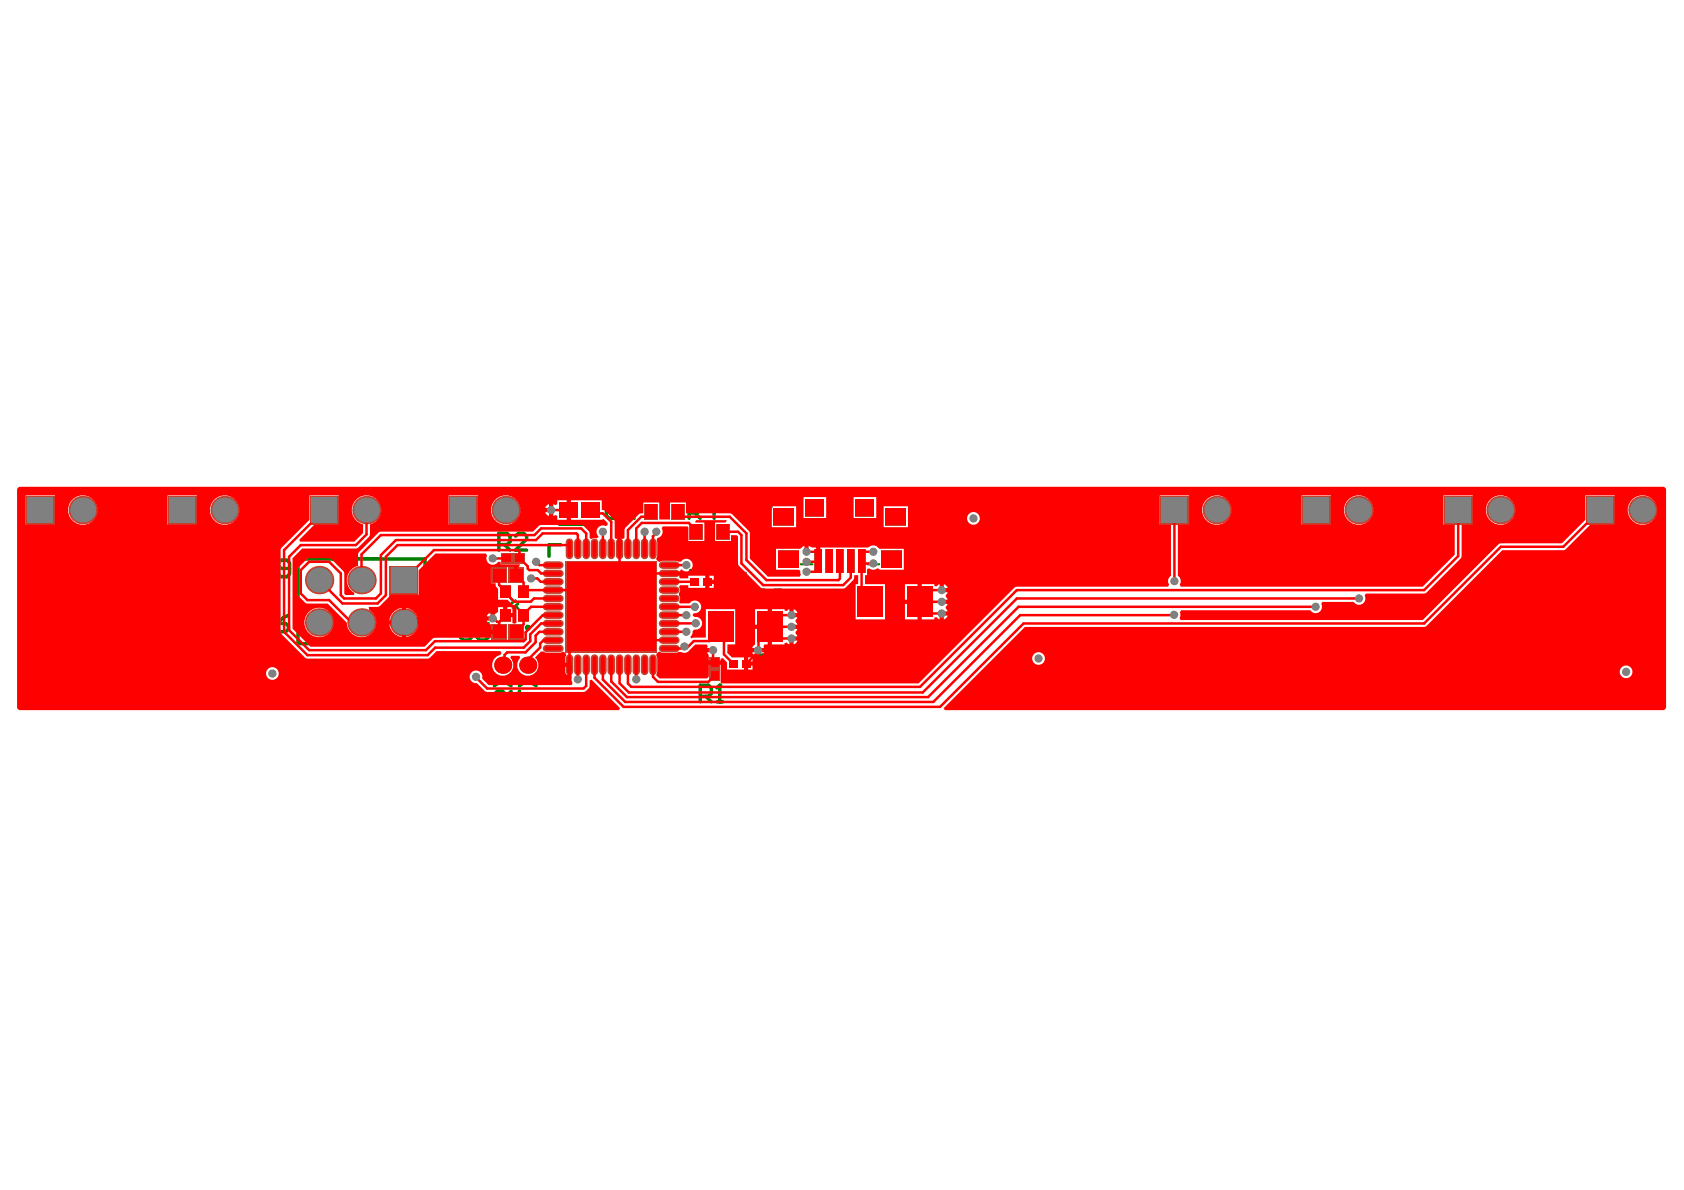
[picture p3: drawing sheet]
<svg xmlns="http://www.w3.org/2000/svg" width="297mm" height="210mm" viewBox="0 0 297 210" stroke-linecap="round" stroke-linejoin="round" font-family="sans-serif">
<g fill="#800080">
<path d="M128.6 116.3h1.5v1.4h-1.5z" fill-rule="evenodd"/>
<path d="M130.8 116.3h1.6v1.4h-1.6z" fill-rule="evenodd"/>
<path d="M124.9 107.8h4.4v5.5h-4.4z" fill-rule="evenodd"/>
<path d="M133.6 107.8h4.4v5.5h-4.4z" fill-rule="evenodd"/>
<path d="M113.8 89h2.1v2.5h-2.1z" fill-rule="evenodd"/>
<path d="M118.6 89h2v2.5h-2z" fill-rule="evenodd"/>
<path d="M125.4 118.4h1.3v1.4h-1.3z" fill-rule="evenodd"/>
<path d="M125.4 116.2h1.3v1.4h-1.3z" fill-rule="evenodd"/>
<path d="M121.8 92.5h2.1v2.5h-2.1z" fill-rule="evenodd"/>
<path d="M126.5 92.5h2.1v2.5h-2.1z" fill-rule="evenodd"/>
<path d="M102.4 88.6h3.4v2.7h-3.4z" fill-rule="evenodd"/>
<path d="M98.7 88.6h3.3v2.7h-3.3z" fill-rule="evenodd"/>
<path d="M90.9 97.8h1.5v1.4h-1.5z" fill-rule="evenodd"/>
<path d="M88.7 97.8h1.4v1.4h-1.4z" fill-rule="evenodd"/>
<path d="M87 110.4h2.1v2.1h-2.1z" fill-rule="evenodd"/>
<path d="M90 110.4h2.1v2.1h-2.1z" fill-rule="evenodd"/>
<path d="M90 100.4h2.1v2.1h-2.1z" fill-rule="evenodd"/>
<path d="M87 100.4h2.1v2.1h-2.1z" fill-rule="evenodd"/>
<path d="M121.8 101.9h1.5v1.4h-1.5z" fill-rule="evenodd"/>
<path d="M124 101.9h1.5v1.4h-1.5z" fill-rule="evenodd"/>
<path d="M151.3 103.4h4.4v5.5h-4.4z" fill-rule="evenodd"/>
<path d="M160 103.4h4.4v5.5h-4.4z" fill-rule="evenodd"/>
<path d="M88.2 107.5h1.8v2h-1.8z" fill-rule="evenodd"/>
<path d="M91.5 107.5h1.7v2h-1.7z" fill-rule="evenodd"/>
<path d="M91.5 103.4h1.7v2h-1.7z" fill-rule="evenodd"/>
<path d="M88.2 103.4h1.8v2h-1.8z" fill-rule="evenodd"/>
<path d="M100 99.2h15.6v15.6h-15.6z" fill-rule="evenodd"/>
</g>
<g fill="#800080">
<circle cx="88.7" cy="117.3" r="1.47"/>
<circle cx="93.1" cy="117.3" r="1.47"/>
</g>
<g fill="none" stroke="#800080" stroke-width=".74">
<path d="M96.4 99.7h2.4M100.5 95.6v2.4M101.9 95.6v2.4M103.4 95.6v2.4M104.9 95.6v2.4M106.3 95.6v2.4M107.8 95.6v2.4M109.3 95.6v2.4M110.8 95.6v2.4M112.2 95.6v2.4M113.7 95.6v2.4M115.2 95.6v2.4"/>
<path d="M116.9 99.7h2.3M96.4 101.1h2.4M96.4 102.6h2.4M96.4 104.1h2.4M96.4 105.6h2.4M96.4 107h2.4M96.4 108.5h2.4M96.4 110h2.4M96.4 111.4h2.4M96.4 112.9h2.4M96.4 114.4h2.4M100.5 116.1v2.3"/>
<path d="M101.9 116.1v2.3M103.4 116.1v2.3M104.9 116.1v2.3M106.3 116.1v2.3M107.8 116.1v2.3M109.3 116.1v2.3M110.8 116.1v2.3M112.2 116.1v2.3M113.7 116.1v2.3M115.2 116.1v2.3M116.9 101.1h2.3M116.9 102.6h2.3"/>
<path d="M116.9 104.1h2.3M116.9 105.6h2.3M116.9 107h2.3M116.9 108.5h2.3M116.9 110h2.3M116.9 111.4h2.3M116.9 112.9h2.3M116.9 114.4h2.3"/>
</g>
<g fill="#800080">
<path d="M143.7 97h1.2v4.1h-1.2z" fill-rule="evenodd"/>
<path d="M151.4 97h1.2v4.1h-1.2z" fill-rule="evenodd"/>
<path d="M149.5 97h1.2v4.1h-1.2z" fill-rule="evenodd"/>
<path d="M145.6 97h1.2v4.1h-1.2z" fill-rule="evenodd"/>
<path d="M147.6 97h1.1v4.1h-1.1z" fill-rule="evenodd"/>
<path d="M156.2 89.7h3.6v2.9h-3.6z" fill-rule="evenodd"/>
<path d="M136.5 89.7h3.6v2.9h-3.6z" fill-rule="evenodd"/>
<path d="M150.9 88.1h3.3v2.9h-3.3z" fill-rule="evenodd"/>
<path d="M142.1 88.1h3.3v2.9h-3.3z" fill-rule="evenodd"/>
<path d="M137.3 97.2h3.5v2.9h-3.5z" fill-rule="evenodd"/>
<path d="M155.5 97.2h3.5v2.9h-3.5z" fill-rule="evenodd"/>
</g>
<g fill="#c64230">
<circle cx="101.3" cy="113.5" r="1.04"/>
<circle cx="101.3" cy="110.3" r="1.04"/>
<circle cx="101.3" cy="107" r="1.04"/>
<circle cx="101.3" cy="103.8" r="1.04"/>
<circle cx="101.3" cy="100.6" r="1.04"/>
<circle cx="104.6" cy="113.5" r="1.04"/>
<circle cx="104.6" cy="110.3" r="1.04"/>
<circle cx="104.6" cy="107" r="1.04"/>
<circle cx="104.6" cy="103.8" r="1.04"/>
<circle cx="104.6" cy="100.6" r="1.04"/>
<circle cx="107.8" cy="113.5" r="1.04"/>
<circle cx="107.8" cy="110.3" r="1.04"/>
<circle cx="107.8" cy="107" r="1.04"/>
<circle cx="107.8" cy="103.8" r="1.04"/>
<circle cx="107.8" cy="100.6" r="1.04"/>
<circle cx="111.1" cy="113.5" r="1.04"/>
<circle cx="111.1" cy="110.3" r="1.04"/>
<circle cx="111.1" cy="107" r="1.04"/>
<circle cx="111.1" cy="103.8" r="1.04"/>
<circle cx="111.1" cy="100.6" r="1.04"/>
<circle cx="114.3" cy="113.5" r="1.04"/>
<circle cx="114.3" cy="110.3" r="1.04"/>
<circle cx="114.3" cy="107" r="1.04"/>
<circle cx="114.3" cy="103.8" r="1.04"/>
<circle cx="114.3" cy="100.6" r="1.04"/>
<circle cx="14.6" cy="90" r="2.51"/>
<circle cx="39.6" cy="90" r="2.51"/>
<circle cx="56.3" cy="109.8" r="2.51"/>
<circle cx="56.3" cy="102.3" r="2.51"/>
<circle cx="63.8" cy="102.3" r="2.51"/>
<circle cx="63.8" cy="109.8" r="2.51"/>
<circle cx="64.7" cy="90" r="2.51"/>
<circle cx="71.2" cy="109.8" r="2.51"/>
<circle cx="89.2" cy="90" r="2.51"/>
<circle cx="214.6" cy="90" r="2.51"/>
<circle cx="239.7" cy="90" r="2.51"/>
<circle cx="264.7" cy="90" r="2.51"/>
<circle cx="289.7" cy="90" r="2.51"/>
<circle cx="88.7" cy="117.3" r="1.53"/>
<circle cx="93.1" cy="117.3" r="1.53"/>
</g>
<g fill="#c64230">
<path d="M4.6 87.5h5v5h-5z" fill-rule="evenodd"/>
<path d="M29.6 87.5h5.1v5h-5.1z" fill-rule="evenodd"/>
<path d="M54.7 87.5h5v5h-5z" fill-rule="evenodd"/>
<path d="M68.7 99.8h5.1v5h-5.1z" fill-rule="evenodd"/>
<path d="M79.2 87.5h5v5h-5z" fill-rule="evenodd"/>
<path d="M204.6 87.5h5.1v5h-5.1z" fill-rule="evenodd"/>
<path d="M229.7 87.5h5v5h-5z" fill-rule="evenodd"/>
<path d="M254.7 87.5h5v5h-5z" fill-rule="evenodd"/>
<path d="M279.7 87.5h5v5h-5z" fill-rule="evenodd"/>
<path d="M128.6 116.3h1.5v1.4h-1.5z" fill-rule="evenodd"/>
<path d="M130.8 116.3h1.6v1.4h-1.6z" fill-rule="evenodd"/>
<path d="M124.9 107.8h4.4v5.5h-4.4z" fill-rule="evenodd"/>
<path d="M133.6 107.8h4.4v5.5h-4.4z" fill-rule="evenodd"/>
<path d="M113.7 88.9h2.4v2.8h-2.4z" fill-rule="evenodd"/>
<path d="M118.4 88.9h2.4v2.8h-2.4z" fill-rule="evenodd"/>
<path d="M125.1 118.1h1.9v2h-1.9z" fill-rule="evenodd"/>
<path d="M125.1 115.9h1.9v2h-1.9z" fill-rule="evenodd"/>
<path d="M121.7 92.4h2.3v2.8h-2.3z" fill-rule="evenodd"/>
<path d="M126.4 92.4h2.3v2.8h-2.3z" fill-rule="evenodd"/>
<path d="M102.4 88.6h3.4v2.7h-3.4z" fill-rule="evenodd"/>
<path d="M98.7 88.6h3.3v2.7h-3.3z" fill-rule="evenodd"/>
<path d="M90.6 97.5h2.1v2h-2.1z" fill-rule="evenodd"/>
<path d="M88.4 97.5h2v2h-2z" fill-rule="evenodd"/>
<path d="M86.7 110.1h2.7v2.7h-2.7z" fill-rule="evenodd"/>
<path d="M89.7 110.1h2.7v2.7h-2.7z" fill-rule="evenodd"/>
<path d="M89.7 100.1h2.7v2.7h-2.7z" fill-rule="evenodd"/>
<path d="M86.7 100.1h2.7v2.7h-2.7z" fill-rule="evenodd"/>
<path d="M121.8 101.9h1.5v1.4h-1.5z" fill-rule="evenodd"/>
<path d="M124 101.9h1.5v1.4h-1.5z" fill-rule="evenodd"/>
<path d="M151.3 103.4h4.4v5.5h-4.4z" fill-rule="evenodd"/>
<path d="M160 103.4h4.4v5.5h-4.4z" fill-rule="evenodd"/>
<path d="M88.2 107.4h1.8v2.2h-1.8z" fill-rule="evenodd"/>
<path d="M91.4 107.4h1.9v2.2h-1.9z" fill-rule="evenodd"/>
<path d="M91.4 103.3h1.9v2.1h-1.9z" fill-rule="evenodd"/>
<path d="M88.2 103.3h1.8v2.1h-1.8z" fill-rule="evenodd"/>
<path d="M99.7 98.9h16.2v16.2h-16.2z" fill-rule="evenodd"/>
</g>
<g fill="none" stroke="#c64230" stroke-width="1.3">
<path d="M96.4 99.7h2.4M100.5 95.6v2.4M101.9 95.6v2.4M103.4 95.6v2.4M104.9 95.6v2.4M106.3 95.6v2.4M107.8 95.6v2.4M109.3 95.6v2.4M110.8 95.6v2.4M112.2 95.6v2.4M113.7 95.6v2.4M115.2 95.6v2.4"/>
<path d="M116.9 99.7h2.3M96.4 101.1h2.4M96.4 102.6h2.4M96.4 104.1h2.4M96.4 105.6h2.4M96.4 107h2.4M96.4 108.5h2.4M96.4 110h2.4M96.4 111.4h2.4M96.4 112.9h2.4M96.4 114.4h2.4M100.5 116.1v2.3"/>
<path d="M101.9 116.1v2.3M103.4 116.1v2.3M104.9 116.1v2.3M106.3 116.1v2.3M107.8 116.1v2.3M109.3 116.1v2.3M110.8 116.1v2.3M112.2 116.1v2.3M113.7 116.1v2.3M115.2 116.1v2.3M116.9 101.1h2.3M116.9 102.6h2.3"/>
<path d="M116.9 104.1h2.3M116.9 105.6h2.3M116.9 107h2.3M116.9 108.5h2.3M116.9 110h2.3M116.9 111.4h2.3M116.9 112.9h2.3M116.9 114.4h2.3"/>
</g>
<g fill="#c64230">
<path d="M143.7 96.9h1.2v4.2h-1.2z" fill-rule="evenodd"/>
<path d="M151.4 96.9h1.2v4.2h-1.2z" fill-rule="evenodd"/>
<path d="M149.4 96.9h1.3v4.2h-1.3z" fill-rule="evenodd"/>
<path d="M145.6 96.9h1.3v4.2h-1.3z" fill-rule="evenodd"/>
<path d="M147.5 96.9h1.3v4.2h-1.3z" fill-rule="evenodd"/>
<path d="M156.2 89.6h3.6v3h-3.6z" fill-rule="evenodd"/>
<path d="M136.5 89.6h3.6v3h-3.6z" fill-rule="evenodd"/>
<path d="M150.9 88h3.3v3h-3.3z" fill-rule="evenodd"/>
<path d="M142.1 88h3.3v3h-3.3z" fill-rule="evenodd"/>
<path d="M137.2 97.1h3.6v3h-3.6z" fill-rule="evenodd"/>
<path d="M155.5 97.1h3.6v3h-3.6z" fill-rule="evenodd"/>
</g>
<g fill="none" stroke="#008000" stroke-width=".59">
<path d="M4.5 97h37.1v11.8h-37.1zM18 97v11.8M30.7 97v11.8M52.5 98.6h22.5v14.9h-22.5zM98.7 87.5h7.1M98.7 92.5h7.1M98.9 96.1h-2.1v2M116.7 96.1h2.1v2M117.1 89.4h.3M117.1 91.1h.3M125 92.9h.3M125 94.7h.3"/>
<path d="M4.5 116.7h36.8M4.5 110.9h37.1v11.7h-37.1zM4.5 102.9h36.8M18 110.9v11.7M30.7 110.9v11.7M48.9 110h1.5l.5 .5v.5l-.5 .4h-1l-.5-.4zM50.9 108.5l-1 .5-1 1M76.6 103.8h1M77.1 100.9v2.9M96.8 115.9v2.1h2.1M118.8 115.9v2.1h-2.1M121.8 104.6h3.7"/>
<path d="M121.8 100.6h3.7M128.6 119h3.8M128.6 115h3.8M130.2 113.3h2.5M130.2 107.8h2.5M156.6 108.9h2.5M156.6 103.4h2.5"/>
</g>
<path d="M90 105.4l.4 .6M90.9 106.9h.1l.5 .6M90.9 105.9l-.9 .7M91.4 106.5l-1 .7" fill="none" stroke="#008000" stroke-width=".44"/>
<path d="M137.3 93.4v3M141.2 99.5h2.1M153 99.5h2.1M159 93.4v3" fill="none" stroke="#008000" stroke-width=".37"/>
<circle cx="77.1" cy="100.9" r=".29" fill="#008000"/>
<path d="M35.7 115.3h1M36.2 112.3v3M77.1 100.9l-.5 .4" fill="none" stroke="#008000" stroke-width=".59"/>
<circle cx="36.2" cy="112.3" r=".29" fill="#008000"/>
<path d="M23 112.8l.5-.5h1l.5 .5v.5M36.2 112.3l-.5 .5" fill="none" stroke="#008000" stroke-width=".59"/>
<circle cx="25" cy="113.3" r=".29" fill="#008000"/>
<path d="M5.6 104.4v1.9l1 1 1-1v-1.9M8.6 104.4v2.4l.5 .5h1l.5-.5v-2.4M10.1 119.7h1.4l.5 .5v.5l-.5 .5h-.9l-.5-.5zM12 118.2l-1 .5-.9 1M12.3 112.3h-1.9v1.5l.9-.5h.5l.5 .5v1l-.5 .5h-1l-.4-.5M13.5 104.9l-.5-.5h-1l-.5 .5v.5l.5 .5h1l.5 .4v.5l-.5 .5h-1l-.5-.5M14.5 104.4v2.9h1.4l.5-.5v-.5l-.5-.4h-1.4M24 113.8h.5M24.5 113.8l.5 .5v.5l-.5 .5h-1l-.5-.5M24.7 119.7h-2l1.5-1.5v3M25 113.3l-.5 .5M35.1 118.7l.5-.5h1l.5 .5v.5l-2 2h2" fill="none" stroke="#008000" stroke-width=".59"/>
<circle cx="14.5" cy="105.9" r=".29" fill="#008000"/>
<g fill="none" stroke="#008000" stroke-width=".59">
<path d="M8.9 98.5h1M9.4 98.5v2.9M13.3 99l-.5-.5h-1l-.5 .5v.5l.5 .5h1l.5 .5v.5l-.5 .4h-1l-.5-.4M14.3 99l.5-.5h1l.4 .5v2l-.4 .4h-1l-.5-.4zM22.3 99l-.5-.5h-.9l-.5 .5v.5l.5 .5h.9l.5 .5v.5l-.5 .4h-.9l-.5-.4M25.3 99l-.5-.5h-1l-.5 .5v2l.5 .4h1l.5-.4M26.3 98.5v2.9M26.7 100l1.5 1.4M28.2 98.5l-1.9 2M37.1 99l-.5-.5h-1l-.5 .5v.5l.5 .5h1l.5 .5v.5l-.5 .4h-1l-.5-.4M38 98.5h2M39 98.5v2.9"/>
<path d="M121.6 90.5h1.4l.5-.5v-1l-.5-.5h-1.4v2.9M122.5 90.5l1 .9M124.2 97.8h1.5l.5-.5v-1l-.5-.4h-1.5v2.9M125.2 97.8l1 1M126.5 90h-2l1.5-1.5v2.9M127.1 96.3l.5-.4h1l.5 .4v.5M5.9 101.4v-2.9l1 1 1-1v2.9M8.9 101.4h1M14.5 104.4h1.4l.5 .5v.5l-.5 .5h-1.4M19.5 107.3v-2.9l1 1 .9-1v2.9M22.4 104.9l.5-.5h1l.5 .5v1.9l-.5 .5h-1l-.5-.5zM27.3 104.9l-.5-.5h-.9l-.5 .5v.5l.5 .5h.9l.5 .4v.5l-.5 .5h-.9l-.5-.5"/>
<path d="M28.3 104.4h1M28.3 107.3h1M28.8 104.4v2.9M32.1 100.5h1.5l.5-.5v-1l-.5-.5h-1.5v2.9M33.1 100.5l1 .9M34.1 104.9l-.5-.5h-1l-.5 .5v1.9l.5 .5h1l.5-.5v-.9h-1M37.1 104.4v2.9l-2-2.9v2.9M38 104.4h1.5l.5 .5v1.9l-.5 .5h-1.5zM87.2 119l2.9 2M90.1 119l-2.9 2M91.6 119l3 2M94.6 119l-3 2"/>
<path d="M89.2 123.9v-1.5l-.5-.5h-1l-.5 .5v1.5h2.9M90.1 121.9l-.9 1M91.6 121.9v2M91.6 122.9h3"/>
</g>
<circle cx="129.1" cy="96.8" r=".29" fill="#008000"/>
<path d="M128.1 97.3h.5M128.6 97.3l.5 .5v.5l-.5 .5h-1l-.5-.5M129.1 96.8l-.5 .5M123.5 122.8h1.5l.5-.5v-.9l-.5-.5h-1.5v2.9M124.5 122.8l1 1M126.5 123.8h.9M127 120.9v2.9" fill="none" stroke="#008000" stroke-width=".59"/>
<circle cx="127" cy="120.9" r=".29" fill="#008000"/>
<path d="M46.2 100.8h1.5l.4-.5v-1l-.4-.5h-1.5v2.9M51.1 100.3h-1.5l-.5-.5v-.5l.5-.5h1l.5 .5v1.9l-.5 .5h-1l-.5-.5M135.2 116.1l-.5-.5h-.9l-.5 .5v1.9l.5 .5h.9l.5-.5M135.3 104.6l-.5-.5h-1l-.5 .5v1.9l.5 .5h1l.5-.5M136.3 104.6l.5-.5h.9l.5 .5v.5M138.2 117h-2l1.5-1.4v2.9M127 120.9l-.5 .5" fill="none" stroke="#008000" stroke-width=".59"/>
<circle cx="138.2" cy="105.1" r=".29" fill="#008000"/>
<path d="M83.5 105l1.9 2.9M85.4 105l-1.9 2.9M86.4 107.9h1M86.9 105v2.9M137.3 105.6h.4M137.7 105.6l.5 .5v.4l-.5 .5h-.9l-.5-.5M138.2 105.1l-.5 .5" fill="none" stroke="#008000" stroke-width=".59"/>
<circle cx="86.9" cy="105" r=".29" fill="#008000"/>
<path d="M133 86.4h1M133.5 86.4v2.5l-.5 .5h-.5l-.4-.5M135 89.4h1M135.5 86.4v3M86.9 105l-.5 .5" fill="none" stroke="#008000" stroke-width=".59"/>
<circle cx="135.5" cy="86.4" r=".29" fill="#008000"/>
<path d="M84.1 100h2v.5l-2 1.9v.5M88 96.1h1.5l.5-.5v-1l-.5-.5h-1.5v2.9M89 96.1l1 .9M90.9 94.6l.5-.5h1l.5 .5v.5l-2 1.9h2M135.5 86.4l-.5 .5M83.2 100.5l-.5-.5h-1l-.5 .5v1.9l.5 .5h1l.5-.5M153.4 110.2l-.4-.5h-1l-.5 .5v1.9l.5 .5h1l.4-.5M154.4 112.6h1M154.9 109.7v2.9" fill="none" stroke="#008000" stroke-width=".59"/>
<circle cx="154.9" cy="109.7" r=".29" fill="#008000"/>
<path d="M108.9 89l-.5-.5h-1l-.4 .5v2l.4 .4h1l.5-.4M109.9 89l.5-.5h1l.5 .5v.5l-2 1.9h2M83.2 110.5l-.5-.5h-1l-.5 .5v1.9l.5 .5h1l.5-.5M84.2 111.4h1.4l.5 .5v.5l-.5 .5h-.9l-.5-.5zM86.1 110l-1 .5-.9 .9M120 115.9v2.4l.5 .5h1l.4-.5v-2.4M122.9 118.8h1M123.4 115.9v2.9M128.5 101.6l-.5-.4h-.9l-.5 .4v2l.5 .5h.9l.5-.5M131.5 101.2h-2v1.4l1-.5h.5l.5 .5v1l-.5 .5h-1l-.5-.5M154.9 109.7l-.5 .5" fill="none" stroke="#008000" stroke-width=".59"/>
<circle cx="123.4" cy="115.9" r=".29" fill="#008000"/>
<path d="M123.4 115.9l-.5 .4" fill="none" stroke="#008000" stroke-width=".59"/>
<circle cx="93.1" cy="110.7" r=".15" fill="none" stroke="#008000" stroke-width=".75"/>
<circle cx="118.3" cy="94.2" r=".37" fill="none" stroke="#008000" stroke-width=".74"/>
<path d="M3.3 86l290.1-.1a.56 .56 0 0 1 .5 .5v38.4l-.5 .5h-126.8l-.1-.4 14.3-14.3 70.6-.1 13.6-13.5h11l4.5-4.4h4.3v-5.2h-5.2v4.3l-4.1 4.1-11 .1-13.6 13.5h-42.7l-.1-.4 .1-.3-.1-.7 .2-.4h22.8a1.12 1.12 0 0 0 1.5 .4 1.12 1.12 0 0 0 .5-1.5l.2-.3h5.5a1.12 1.12 0 0 0 1.5 .3 1.12 1.12 0 0 0 .4-1.4l.2-.4h10.3l.4-.2 6.2-6.2v-5.7h2v-5.2h-5.2v5.2h2v5.2l-5.7 5.7h-42.6l-.2-.4 .2-.4a1.11 1.11 0 0 0-.5-1.1v-9h1.9v-5.2h-5.1v5.2h1.9v9a1.13 1.13 0 0 0-.3 1.5l-.2 .4h-26.9l-17.1 17h-34.8l-.1-3.2h-2.1v2l-.3 .4h-8.4l-.5-.6 .1-.7v-2.3l-.2-.5 .2-.4 .5-.3 .5 .2h2.3l.9-.1a1.11 1.11 0 0 0 1.6-.3l.9-1h2.1l.1 .4-.1 .2h1.1v.8h-1.1l.3 .7v.7h2.1v-.3l.4-.1 .7 .7v1.3h3v-2.1h-2.1l-.8-.8v-1.5h1.4v-6.2h-5.2v5h-2.1l-.4 .1-.3-.3 .3-.2 .2-.8 .2-.2a1.16 1.16 0 0 0 1.4-1.1 1.16 1.16 0 0 0-1.3-1.2l-.3-.2 .1-.4a1.22 1.22 0 0 0 1.2-.5 1.22 1.22 0 0 0 0-1.3 1.13 1.13 0 0 0-1.9 0h-1.7l-.1-.3 .2-.5-.2-.6v-.4a.74 .74 0 0 0 0-1l.1-.4h1.5v.5h3v-2.2l-3 .1v.4h-1.5l-.1-.4 .1-.1h-1.9v-.7h1.9l.2-.3 .3 .1a1.13 1.13 0 0 0 1.6-.3 1.13 1.13 0 0 0-.3-1.6 1.13 1.13 0 0 0-1.6 .4l-.9-.2h-2.3l-.5 .2-.5-.2-.2-.4 .2-.5v-2.4l-.1-.3 .2-.4a1.11 1.11 0 0 0 .7-1.7l.2-.4h4.3l.2 .2v2.4h2.8v-3.2h-1.6l.2-.4h5.4l-.2 .4h-1.9v3.2h2.8v-1h1l.3 .2v5l4.2 4.2h14.3l.5-.2 1.3-1.3 .1-.2 .1-.7h.7v1.6h-.5v6.3h5.2v-6.3h-3.5v-1.6h.3v-1l.4-.2 .1 .1a1.08 1.08 0 0 0 1.4-.1l.3 .2v.1h4.3v-3.7h-4.3l-.2-.2a1.06 1.06 0 0 0-1.6-.1l-8.6 .1v2.4h-.8v-2.4l-.9-.1-.4-.2v1h-.7v-1l-.7 .5h-4.3v3.7h3.9l.3 .1 .2 .7-.2 .4h-5.7l-3.1-3.2-.1-4.6-3.3-3.3-7.9-.1v-1.9h-2.8v3h-1.9v-3h-2.8v1.9l-.8 .2-2.4 2.4-.1 .4v1.4l-.4 .2-.1-.1v1.8h-.8v-1.8l-.1 .1-.4-.2v-3.1l-1.6-1.7-.7-.1v-1.7h-5.4v3.4h5.4l.4-.2 .7 .8v.3l-.4 .2a1.11 1.11 0 0 0-1.4 .3 1.11 1.11 0 0 0 .2 1.5v.2l-.4 .1h-.3l-.5 .2-.4-.2v-1l-1.1-1.1-.4-.2h-7.1l-.4 .2-1 1h-26.8l-.4 .2-3.6 3.6v2.2a2.57 2.57 0 0 0-2 2.2 2.57 2.57 0 0 0 1.3 2.6l-.1 .4h-1.4l-.3-.3v-3.8l-2.4-2.4h-4l-1.8 1.8-.1 4.4 .2 .4 1.4 1.3 3.8 .1 3.4 3.3v.3a2.6 2.6 0 0 0 4 1.9 2.6 2.6 0 0 0-.1-4.4v-.5h1.5l.4-.2 1.5-1.5 .2-.5h5.1v-4.3l3-3h8.9l.2 .4a1.12 1.12 0 0 0 .5 1.5 1.12 1.12 0 0 0 1.5-.4h.4v.4h3.3l.1 .1-.2 .4h-.1v1.4h-.7v-1.4h-4.1v2.9h.8a.92 .92 0 0 0 .5 1v1.9h1.6l1 .9h.6v3.2l-.3 .1-.4-.1v-1h-1.3v-.4h-.4v-1.4h-.8v.8l-.4 .2-.2-.1v1.1h-.4v.4h-1l.4 .5 .3 .2v.9h1.5v.7h-1.5v.7h-9.9l-.4 .2-1.4 1.4h-20.1l-3.2-3.2v-12.4l1.7-1.7 9.7-.1 2.2-2.2 .1-2a2.59 2.59 0 0 0 1.5-4 2.59 2.59 0 0 0-4.3 0 2.59 2.59 0 0 0 1.5 4v1.5l-1.5 1.5-9.5 .1-.2-.4 2.6-2.6h4.4v-5.2h-5.2v4.3l-5.1 5.1v14.9l4.3 4.3 .4 .2h21.2l.5-.2 1.1-1.2h11.3l.1 .4-.1 .3-.7 .3a1.87 1.87 0 0 0-.5 2.6 1.87 1.87 0 0 0 2.7 .4 1.87 1.87 0 0 0 .2-2.7l.2-.4h1.4l.2 .4-.3 .2a1.87 1.87 0 0 0 .4 2.5 1.87 1.87 0 0 0 2.6-.2 1.87 1.87 0 0 0-.1-2.6l1-1.1h.5l.5 .2h2.4l.5-.2 .3 .2 .3 .5-.2 .5v.8h.8v.4h.3v2.8l.2 .4-.2 .3h-14.6l-1.2-1.1a1.12 1.12 0 0 0-.9-1.4 1.12 1.12 0 0 0-1.3 1.1 1.12 1.12 0 0 0 1.3 1.1l1.4 1.4 .4 .2h17a1.44 1.44 0 0 0 1.1-1.1v-1l.4-.1 4.9 5-.1 .4h-105.7a.56 .56 0 0 1-.5-.6v-38.4zM97.6 88.9v2.1l.3-.2 .4 .2v.7h1.7v-3.4h-1.7v.6l-.4 .2zM96.3 89.3l-.1 .3h.6v-.7zM96.2 90.3l.4 .6 .2 .1v-.7zM150.6 87.7v3.7h4v-3.7zM141.7 87.7v3.7h4v-3.7zM287.1 90a2.6 2.6 0 0 0 5.2 0 2.6 2.6 0 0 0-5.2 0zM262.1 90a2.6 2.6 0 0 0 5.2 0 2.6 2.6 0 0 0-5.2 0zM237.1 90a2.6 2.6 0 0 0 5.2 0 2.6 2.6 0 0 0-5.2 0zM229.6 87.4v5.2h5.2v-5.2zM212 90a2.6 2.6 0 0 0 5.2 0 2.6 2.6 0 0 0-5.2 0zM170.6 91.4a1.13 1.13 0 0 0 2.2 0 1.13 1.13 0 0 0-2.2 0zM86.6 90a2.6 2.6 0 0 0 5.2 0 2.6 2.6 0 0 0-5.2 0zM79.1 87.4v5.2h5.2v-5.2zM37 90a2.6 2.6 0 0 0 5.2 0 2.6 2.6 0 0 0-5.2 0zM29.6 87.4v5.2h5.1v-5.2zM12 90a2.6 2.6 0 0 0 5.2 0 2.6 2.6 0 0 0-5.2 0zM4.5 87.4v5.2h5.2v-5.2zM155.9 89.3v3.7h4.3v-3.7zM136.1 89.3v3.7h4.3v-3.7zM125.1 101.5v.7h.8v-.7zM125.1 103v.7h.8v-.7zM166.5 103v.7h.7l-.1-.2zM159.6 103v2.8h2.2v-2.8zM89.5 107.1v1h.9v-1zM140 107.5v.6h.7l-.1-.2zM86.3 108.1l-.4 .6h.6v-.7zM166.5 108.6v.7l.2-.1 .5-.6zM162.6 103v6.3h2.2v-.4h.4l.5 .4v-1.1h.4v-.4h1.1a.87 .87 0 0 1-.3-.9l.3-.4h-1.1v-.7h1.1a.87 .87 0 0 1-.3-.9l.3-.4h-1.1v-.4h-.4v-1.1l-.5 .4h-.4v-.4zM159.6 106.5v2.8h2.2v-2.8zM71.6 107.2v2.2h2.2a2.58 2.58 0 0 0-2.2-2.2zM69.2 108.2l-.5 1.2h2.2v-2.2l-1.2 .5zM133.2 107.5v2.7h2.2v-2.7zM71.6 110.2v2.2a2.58 2.58 0 0 0 2.2-2.2zM68.7 110.2a2.58 2.58 0 0 0 2.2 2.2v-2.2zM53.7 109.8a2.6 2.6 0 0 0 5.2 0 2.6 2.6 0 0 0-5.2 0zM140 113v.7l.2-.1 .5-.6zM136.2 107.5v6.2h2.2v-.2l.4-.2 .4 .4v-1.1h.4v-.4h1.1a.87 .87 0 0 1-.3-.9l.3-.4h-1.1v-.7h1.1a.87 .87 0 0 1-.3-.9l.3-.4h-1.1v-.4h-.4v-1l-.4 .3-.4-.1v-.2zM133.2 110.9v2.8l-.5 .6h2.1l-.1-.3 .1-.3h.6v-2.8zM134.1 115.1v.6l.3-.1 .4-.5zM132.7 115.1l.1 .2 .5 .4v-.6zM132 116v.7h.7v-.7zM182.1 116.2a1.13 1.13 0 0 0 2.2 0 1.13 1.13 0 0 0-2.2 0zM132 117.4v.7h.7v-.7zM99.7 117.6l.1 1.1 .3 .4v-1.5zM285.7 118.5a1.15 1.15 0 0 0 2.3 0 1.15 1.15 0 0 0-2.3 0zM46.9 118.8a1.15 1.15 0 0 0 2.3 0 1.15 1.15 0 0 0-2.3 0z" fill="#f00"/>
<g fill="none" stroke="#f00" stroke-width=".44">
<path d="M70.1 96.1h30.2l.2 .2v.5M91.7 98.5l1.4 1.4v.4l.3 .3h1.5l.5 .5h2.2M101.7 94.1h-6l-1.2 1.2h-24.7M103.4 94.1l-.9-.9h-7.1l-1.1 1.2h-27.1M112.2 93.2l1-1h8.3l1.3 1.4M115.8 93.8v.2l-.6 .6v2.2M130.8 99.4l3.8 3.8h14.1l1.4-1.3M131.7 98.8l3.5 3.5h12.7l.2-.2v-3.1M152 99l.3 .4h1.7M93.7 102h1.1l.6 .6h2.2M94.5 112.1v1.2l-1.8 1.8h-3.2l-.5 .4v1.5l-.3 .3M95.4 110l-1.9 1.9v1.2l-1.1 1.1h-15.6"/>
<path d="M95.7 108.5l-3 3v1.3l-.3 .3h-15.7l-1.6 1.6M97.6 112.9l-1.8 .1-.5 .5v.7l-2.2 2.2M101.9 117.3v2.5M103.4 117.3v3.7l-.5 .4h-17l-1.9-1.9M104.9 117.3v2.3l5.1 5.1h55.8M106.3 117.3v2.6l4 3.9h54.3M112.2 117.3v2.5M118 114.4h3.1M120.7 114v.4M125.8 114.7v1.9l.3 .3M127.1 111.1v-.5l.6 .6v4.2l1.6 1.6M142.3 100.9h1.7"/>
<path d="M179.4 104.1l-17.1 17.1h-51l-.5-.6v-3.3M179.4 105.6l-16.6 16.5h-51.9l-1.6-1.6v-3.2M179.7 107l-16 16h-53.1l-2.8-2.8v-2.9"/>
</g>
<circle cx="113.7" cy="96.8" r=".22" fill="#f00"/>
<g fill="none" stroke="#f00" stroke-width=".44">
<path d="M57.2 90l-7.1 7v14.4l4.1 4.2h21.2l1.4-1.4M64.7 90v4.3l-1.9 1.8h-9.7l-2.1 2.1v13l3.5 3.5h20.6M67.2 94.4l-3.4 3.4v4.5M69.8 95.3l-2.6 2.6v6.8l-.9 .9h-5.6l-.6-.6v-3.9l-2-2h-3.6l-1.4 1.5v4.1l1.1 1.2h3.9l3.9 3.9h1.8M70.1 96.1l-2 2.1v6.8l-1.5 1.4h-6.2l-4.1-4.1M91.3 97h-14.8l-5.3 5.3M94.6 99.1l.6 .6h2.4M112.2 93.2v3.6M113.7 93.8v3M114.9 90.3l-.8 .8h-1l-2.3 2.4v3.3M119.6 90.3l.8 .8h8.3l3 3v4.7M127.5 93.8h2.7l.6 .6v5"/>
<path d="M142.3 97.3h1.7l.3 .4v2.8l-.3 .4M144.3 99l-2 .1M150.1 99v2.9M154 97.3h-1.7l-.3 .4v6.9l1.5 1.6M207.2 90v12.5M257.2 90v8.1l-6 6h-71.8M282.2 90l-6.4 6.4h-11.1l-13.5 13.6h-70.7l-14.7 14.7M84 119.4v.1M86.9 109.1h-14.9l-.8 .7M114.3 112.9h3.7M114.3 101.1h3.7M118 107h.1"/>
<path d="M118 108.5h3.1M118 111.4h3.1M118.1 107h4.5M118.1 110h-.1M122.6 107h.1M122.7 109.9l-4.6 .1M127.1 111.1l-2 2h-2.7l-1.3 1.3M129.3 117h.1M139.6 108.5h-1.8l-2 2v.1l2 2h1.8M139.6 110.6h-3.8l-2 2v2l-.2 .2v.3l-2 1.9M162.2 106.2h3.9M166.1 104.1h-1.9l-2 2v.1l2 2h1.9"/>
<path d="M179.4 105.6h60.3M179.7 107h52.4M207.1 108.4l-27.2 .1-15.3 15.3"/>
</g>
<circle cx="121.1" cy="111.4" r=".22" fill="#f00"/>
<path d="M97.2 90h3.1M101.7 94.1l.2 .2v2.5M103.4 94.1v2.7M104 90.6h2.3l1.5 1.4v4.8M106.3 93.8v3M122.8 93.6v.2M115.2 117.3v2.1l.9 .9h8.9l1.1-1.2M118 102.6h4.5" fill="none" stroke="#f00" stroke-width=".44"/>
<circle cx="106.3" cy="96.8" r=".22" fill="#f00"/>
<path d="M118 99.7h3.1" fill="none" stroke="#f00" stroke-width=".44"/>
<circle cx="101.9" cy="117.3" r=".22" fill="#f00"/>
<g fill="none" stroke="#f00" stroke-width=".44">
<path d="M86.9 98.5h2.5M91.3 97l.3 .3 .1 1.2M109.3 96.8v8.8l-1.5 1.4M86.9 109.1h.2l.6 .6h.4M88 101.4v1.8l1.1 1v.3l1.6 1.6h2.9l.6-.5h3.4M88.1 109.7v1.7M88.4 103.6h.1M89.1 108.5v.2l-1 1M91 101.4l1.4 1.4v1.6l.3-.3h8.3l.3-.3M93.1 116.4v.9M95.4 110h2.2M95.7 108.5h1.9"/>
<path d="M97.6 111.4h-2.4l-.7 .7M97.6 107h-3.9l-1.3 1.4v1.8l-1.3 1.2M101.3 113.5l-.8 .9v2.9"/>
</g>
<g fill="#808080">
<circle cx="154" cy="99.4" r=".74"/>
<circle cx="115.8" cy="93.8" r=".74"/>
<circle cx="125.8" cy="114.7" r=".74"/>
<circle cx="101.9" cy="119.8" r=".74"/>
<circle cx="120.7" cy="114" r=".74"/>
<circle cx="112.2" cy="119.8" r=".74"/>
<circle cx="93.7" cy="102" r=".74"/>
<circle cx="142.3" cy="100.9" r=".74"/>
<circle cx="113.7" cy="93.8" r=".74"/>
<circle cx="122.7" cy="109.9" r=".74"/>
<circle cx="122.6" cy="107" r=".74"/>
<circle cx="142.3" cy="99.1" r=".74"/>
<circle cx="154" cy="97.3" r=".74"/>
<circle cx="142.3" cy="97.3" r=".74"/>
<circle cx="171.7" cy="91.4" r=".74"/>
<circle cx="183.2" cy="116.2" r=".74"/>
<circle cx="48" cy="118.8" r=".74"/>
<circle cx="286.8" cy="118.5" r=".74"/>
<circle cx="207.1" cy="108.4" r=".74"/>
<circle cx="207.2" cy="102.5" r=".74"/>
<circle cx="239.7" cy="105.6" r=".74"/>
<circle cx="232.1" cy="107" r=".74"/>
<circle cx="139.6" cy="112.6" r=".74"/>
<circle cx="139.6" cy="110.6" r=".74"/>
<circle cx="139.6" cy="108.5" r=".74"/>
<circle cx="166.1" cy="104.1" r=".74"/>
<circle cx="166.1" cy="108.2" r=".74"/>
<circle cx="166.1" cy="106.2" r=".74"/>
<circle cx="94.6" cy="99.1" r=".74"/>
<circle cx="84" cy="119.4" r=".74"/>
<circle cx="133.7" cy="114.7" r=".74"/>
<circle cx="121.1" cy="108.5" r=".74"/>
<circle cx="121.1" cy="111.4" r=".74"/>
<circle cx="97.2" cy="90" r=".74"/>
<circle cx="106.3" cy="93.8" r=".74"/>
<circle cx="121.1" cy="99.7" r=".74"/>
<circle cx="86.9" cy="98.5" r=".74"/>
<circle cx="86.9" cy="109.1" r=".74"/>
<circle cx="101.3" cy="113.5" r=".74"/>
<circle cx="101.3" cy="110.3" r=".74"/>
<circle cx="101.3" cy="107" r=".74"/>
<circle cx="101.3" cy="103.8" r=".74"/>
<circle cx="101.3" cy="100.6" r=".74"/>
<circle cx="104.6" cy="113.5" r=".74"/>
<circle cx="104.6" cy="110.3" r=".74"/>
<circle cx="104.6" cy="107" r=".74"/>
<circle cx="104.6" cy="103.8" r=".74"/>
<circle cx="104.6" cy="100.6" r=".74"/>
<circle cx="107.8" cy="113.5" r=".74"/>
<circle cx="107.8" cy="110.3" r=".74"/>
<circle cx="107.8" cy="107" r=".74"/>
<circle cx="107.8" cy="103.8" r=".74"/>
<circle cx="107.8" cy="100.6" r=".74"/>
<circle cx="111.1" cy="113.5" r=".74"/>
<circle cx="111.1" cy="110.3" r=".74"/>
<circle cx="111.1" cy="107" r=".74"/>
<circle cx="111.1" cy="103.8" r=".74"/>
<circle cx="111.1" cy="100.6" r=".74"/>
<circle cx="114.3" cy="113.5" r=".74"/>
<circle cx="114.3" cy="110.3" r=".74"/>
<circle cx="114.3" cy="107" r=".74"/>
<circle cx="114.3" cy="103.8" r=".74"/>
<circle cx="114.3" cy="100.6" r=".74"/>
<circle cx="14.6" cy="90" r="2.21"/>
<circle cx="39.6" cy="90" r="2.21"/>
<circle cx="56.3" cy="109.8" r="2.21"/>
<circle cx="56.3" cy="102.3" r="2.21"/>
<circle cx="63.8" cy="102.3" r="2.21"/>
<circle cx="63.8" cy="109.8" r="2.21"/>
<circle cx="64.7" cy="90" r="2.21"/>
<circle cx="71.2" cy="109.8" r="2.21"/>
<circle cx="89.2" cy="90" r="2.21"/>
<circle cx="214.6" cy="90" r="2.21"/>
<circle cx="239.7" cy="90" r="2.21"/>
<circle cx="264.7" cy="90" r="2.21"/>
<circle cx="289.7" cy="90" r="2.21"/>
</g>
<g fill="#808080">
<path d="M4.9 87.8h4.4v4.4h-4.4z" fill-rule="evenodd"/>
<path d="M29.9 87.8h4.5v4.4h-4.5z" fill-rule="evenodd"/>
<path d="M55 87.8h4.4v4.4h-4.4z" fill-rule="evenodd"/>
<path d="M69 100.1h4.5v4.4h-4.5z" fill-rule="evenodd"/>
<path d="M79.5 87.8h4.4v4.4h-4.4z" fill-rule="evenodd"/>
<path d="M204.9 87.8h4.5v4.4h-4.5z" fill-rule="evenodd"/>
<path d="M230 87.8h4.4v4.4h-4.4z" fill-rule="evenodd"/>
<path d="M255 87.8h4.4v4.4h-4.4z" fill-rule="evenodd"/>
<path d="M280 87.8h4.4v4.4h-4.4z" fill-rule="evenodd"/>
</g>
<g fill="#f00">
<path d="M128.6 116.3h1.5v1.4h-1.5z" fill-rule="evenodd"/>
<path d="M130.8 116.3h1.6v1.4h-1.6z" fill-rule="evenodd"/>
<path d="M124.9 107.8h4.4v5.5h-4.4z" fill-rule="evenodd"/>
<path d="M133.6 107.8h4.4v5.5h-4.4z" fill-rule="evenodd"/>
<path d="M113.8 89h2.1v2.5h-2.1z" fill-rule="evenodd"/>
<path d="M118.6 89h2v2.5h-2z" fill-rule="evenodd"/>
<path d="M125.4 118.4h1.3v1.4h-1.3z" fill-rule="evenodd"/>
<path d="M125.4 116.2h1.3v1.4h-1.3z" fill-rule="evenodd"/>
<path d="M121.8 92.5h2.1v2.5h-2.1z" fill-rule="evenodd"/>
<path d="M126.5 92.5h2.1v2.5h-2.1z" fill-rule="evenodd"/>
<path d="M102.4 88.6h3.4v2.7h-3.4z" fill-rule="evenodd"/>
<path d="M98.7 88.6h3.3v2.7h-3.3z" fill-rule="evenodd"/>
<path d="M90.9 97.8h1.5v1.4h-1.5z" fill-rule="evenodd"/>
<path d="M88.7 97.8h1.4v1.4h-1.4z" fill-rule="evenodd"/>
<path d="M87 110.4h2.1v2.1h-2.1z" fill-rule="evenodd"/>
<path d="M90 110.4h2.1v2.1h-2.1z" fill-rule="evenodd"/>
<path d="M90 100.4h2.1v2.1h-2.1z" fill-rule="evenodd"/>
<path d="M87 100.4h2.1v2.1h-2.1z" fill-rule="evenodd"/>
<path d="M121.8 101.9h1.5v1.4h-1.5z" fill-rule="evenodd"/>
<path d="M124 101.9h1.5v1.4h-1.5z" fill-rule="evenodd"/>
<path d="M151.3 103.4h4.4v5.5h-4.4z" fill-rule="evenodd"/>
<path d="M160 103.4h4.4v5.5h-4.4z" fill-rule="evenodd"/>
<path d="M88.2 107.5h1.8v2h-1.8z" fill-rule="evenodd"/>
<path d="M91.5 107.5h1.7v2h-1.7z" fill-rule="evenodd"/>
<path d="M91.5 103.4h1.7v2h-1.7z" fill-rule="evenodd"/>
<path d="M88.2 103.4h1.8v2h-1.8z" fill-rule="evenodd"/>
<path d="M100 99.2h15.6v15.6h-15.6z" fill-rule="evenodd"/>
</g>
<g fill="#f00">
<circle cx="88.7" cy="117.3" r="1.47"/>
<circle cx="93.1" cy="117.3" r="1.47"/>
</g>
<g fill="none" stroke="#f00" stroke-width=".74">
<path d="M96.4 99.7h2.4M100.5 95.6v2.4M101.9 95.6v2.4M103.4 95.6v2.4M104.9 95.6v2.4M106.3 95.6v2.4M107.8 95.6v2.4M109.3 95.6v2.4M110.8 95.6v2.4M112.2 95.6v2.4M113.7 95.6v2.4M115.2 95.6v2.4"/>
<path d="M116.9 99.7h2.3M96.4 101.1h2.4M96.4 102.6h2.4M96.4 104.1h2.4M96.4 105.6h2.4M96.4 107h2.4M96.4 108.5h2.4M96.4 110h2.4M96.4 111.4h2.4M96.4 112.9h2.4M96.4 114.4h2.4M100.5 116.1v2.3"/>
<path d="M101.9 116.1v2.3M103.4 116.1v2.3M104.9 116.1v2.3M106.3 116.1v2.3M107.8 116.1v2.3M109.3 116.1v2.3M110.8 116.1v2.3M112.2 116.1v2.3M113.7 116.1v2.3M115.2 116.1v2.3M116.9 101.1h2.3M116.9 102.6h2.3"/>
<path d="M116.9 104.1h2.3M116.9 105.6h2.3M116.9 107h2.3M116.9 108.5h2.3M116.9 110h2.3M116.9 111.4h2.3M116.9 112.9h2.3M116.9 114.4h2.3"/>
</g>
<g fill="#f00">
<path d="M143.7 97h1.2v4.1h-1.2z" fill-rule="evenodd"/>
<path d="M151.4 97h1.2v4.1h-1.2z" fill-rule="evenodd"/>
<path d="M149.5 97h1.2v4.1h-1.2z" fill-rule="evenodd"/>
<path d="M145.6 97h1.2v4.1h-1.2z" fill-rule="evenodd"/>
<path d="M147.6 97h1.1v4.1h-1.1z" fill-rule="evenodd"/>
<path d="M156.2 89.7h3.6v2.9h-3.6z" fill-rule="evenodd"/>
<path d="M136.5 89.7h3.6v2.9h-3.6z" fill-rule="evenodd"/>
<path d="M150.9 88.1h3.3v2.9h-3.3z" fill-rule="evenodd"/>
<path d="M142.1 88.1h3.3v2.9h-3.3z" fill-rule="evenodd"/>
<path d="M137.3 97.2h3.5v2.9h-3.5z" fill-rule="evenodd"/>
<path d="M155.5 97.2h3.5v2.9h-3.5z" fill-rule="evenodd"/>
</g>
</svg>
